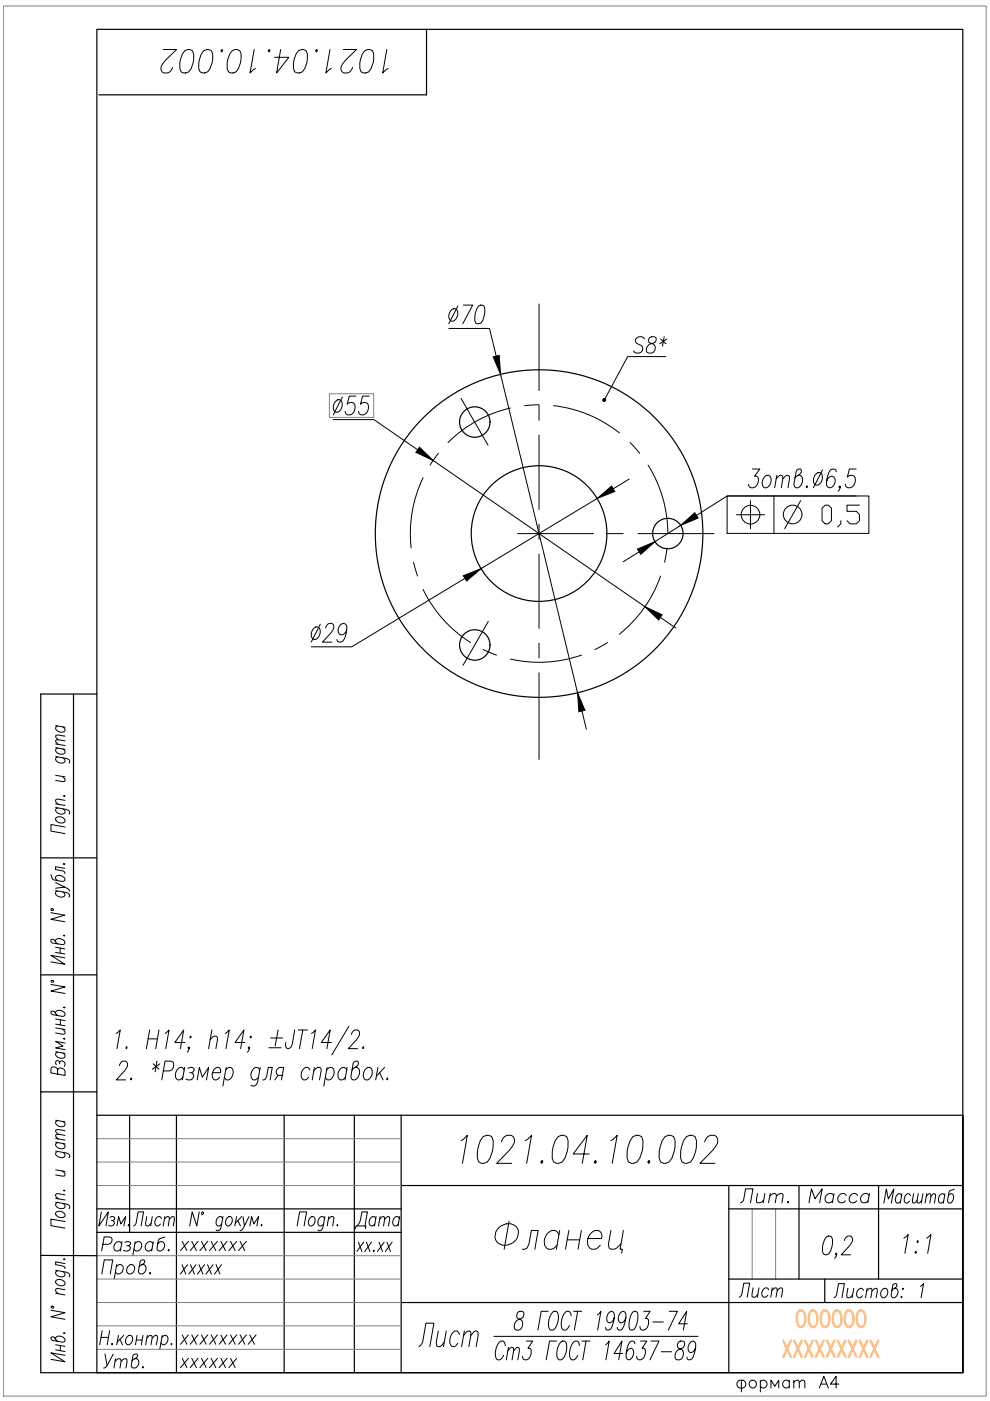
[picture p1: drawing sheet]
<svg xmlns="http://www.w3.org/2000/svg" width="210mm" height="297mm" viewBox="0 0 210 297" stroke-linecap="round" stroke-linejoin="round" font-family="sans-serif">
<defs><g id="words">
<text font-size="11.5" x="103.7" y="267.1">Фланец</text>
<text font-size="10.1" x="96.7" y="248">1021.04.10.002</text>
<g font-size="8.8">
<text x="32.8" y="16.6">1021.04.10.002</text>
<text x="87.5" y="286.8">Лист</text>
</g>
<g font-size="7.1">
<text x="133" y="76.2">S8*</text>
<text x="74.1" y="261.8">Дата</text>
</g>
<text font-size="7.1" fill="#ffbf7f" x="167.6" y="282.6">OOOOOO</text>
<g font-size="6.6">
<text x="186.3" y="256.5">Масштаб</text>
<text x="20.8" y="291.4">Утв.</text>
<text x="154.9" y="296.3">формат А4</text>
</g>
<g font-size="6.2">
<text x="155.9" y="256.1">Лит.</text>
<text x="170.4" y="256.1">Масса</text>
<text x="27.2" y="261.1">Лист</text>
<text x="155.6" y="276.2">Лист</text>
<text x="175.7" y="276.2">Листов: 1</text>
</g>
<text font-size="5.3" x="74.4" y="266.7">xx.xx</text>
<g font-size="4.9">
<text x="37" y="266.3">xxxxxxx</text>
<text x="37" y="271.3">xxxxx</text>
<text x="37" y="286.1">xxxxxxxx</text>
<text x="37" y="291">xxxxxx</text>
</g>
</g></defs>
<!-- layer: Text -->
<g fill="none" stroke="#000" stroke-width=".21">
<path d="M11.8 158.5l2 .4M11.8 157.7l2 .4M11.8 153.9l2 .3M12.2 158.6l-.4 .3a1.18 1.18 0 0 0 2 .7v-.3l-.4-.5M12.2 153.9l-.4 .4a1.18 1.18 0 0 0 2 .6v-.3l-.4-.5M13.8 157.1l-1.9-.2-.1 .3 .6 .6M13.8 156.1l-1.9-.2-.1 .3 .6 .6M11.8 171.2l2.7 .6a.5 .5 0 0 1 .1 .8M11.8 160.4l2.7 .6a.5 .5 0 0 1 .1 .8M11.8 170.4l2 .4M11.8 164.4l2 .3M11.9 173.3a1.22 1.22 0 0 1 1.9 .9 1.18 1.18 0 0 1-2-.7z"/>
<path d="M12.2 171.3l-.4 .3a1.18 1.18 0 0 0 2 .7v-.3l-.4-.5M12.2 160.5l-.4 .3a1.18 1.18 0 0 0 2 .7v-.3l-.4-.5M13.2 164.6l.6 .6-.2 .5-1.8-.2M13.5 168.7l.3 .1zM13.8 175.3l-3-.5v1.4l3 .5M13.8 169.7l-1.9-.2-.1 .4 .6 .6M10.8 193.5l2.9 .5-2.9 .9 2.9 .5M10.8 185.5a1.33 1.33 0 0 0 .7 1.1l1.7 .3 .4-.1 .1-.2a1.17 1.17 0 0 0-1.9-.7v.3l.4 .5M10.9 192.7h.4v.3h-.4zM11.8 199.6v-.3a1.17 1.17 0 0 1 1.9 .7l-.1 .2-.4 .1-2.1-.4-.3-.3 .1-.4a.84 .84 0 0 1 1 .7l.3 .2M11.8 188.8l2.7 .6a.52 .52 0 0 1 .1 .8M11.8 187.1l1.9 1-1.9 .2"/>
<path d="M12.2 188.9a.5 .5 0 0 0-.4 .3 .5 .5 0 0 0 .1 .5 1.26 1.26 0 0 0 1.8 .2v-.3l-.4-.5M13.5 198.4l.1-.1 .1 .1zM13.5 183.2l.1-.1 .1 .1zM13.7 188.1a1.13 1.13 0 0 1 1 .9M13.7 184.1l-1.9-.3v.6l1.8 .4 .1 .4M10.8 208.7l3 .6-3 .8 3 .5M10.9 207.9h.4v.3h-.4zM11.8 200.8l1.9 .4M11.8 201.9l1.9 .4M11.8 214.9v-.4a1.18 1.18 0 0 1 2 .7l-.6 .3-2.1-.4-.3-.3v-.3l.2-.1a.88 .88 0 0 1 .9 .7l.3 .2M11.8 217.9l2 .4M11.8 216l2 .4"/>
<path d="M11.8 217.1l2 .4M12.7 201v1.1M12.8 216.2v1.1M13.2 218.2l.6 .6-.2 .4-1.8-.2M13.5 213.6h.3l-.2 .1zM13.7 203.1l-2.9-.6 2.9 1.9-2.9-.5M24.6 219.1l.9-.7-.7 3.9M31.7 218.4l-.7 3.9M33.7 218.4l-.7 3.9M35 219.1l.8-.7-.7 3.9M40.2 219.9l.2-.2 .1 .2-.1 .2zM44.9 218.4l-.7 3.9"/>
<path d="M47.8 219.1l.8-.7-.7 3.9M53.2 219.7l.1 .2-.2 .2-.1-.2zM59 218.4l-.7 3.4M62.5 218.4l-.5 3a1.02 1.02 0 0 1-1.1 .9 .96 .96 0 0 1-.3-1.3M63.2 218.4h2M64.2 218.4l-.7 3.9M66 219.1l.9-.7-.7 3.9M74 217.6l-3.7 6.1M74.5 219.3l.1-.2a.99 .99 0 0 1 1.5-.5 1.09 1.09 0 0 1-.1 1.3l-2.2 2.4h2M11.8 237.5l2 .3M11.8 223l2 .3M12.2 237.6l-.4 .3a1.18 1.18 0 0 0 2 .6v-.2l-.4-.5"/>
<path d="M12.2 226.8a.78 .78 0 0 0-.6-.6 .78 .78 0 0 0-.8 .4v.9l3 .5v-.9a.87 .87 0 0 0-.7-.6 .87 .87 0 0 0-.9 .3v.9M12.2 223.1l-.4 .3a1.18 1.18 0 0 0 2 .6v-.3l-.4-.4M12.6 225.2a.61 .61 0 0 1 .7-.3 .61 .61 0 0 1 .5 .5l-.2 .7M12.6 225.5l-.1-.5-.6-.1-.1 .3 .1 .6M13.5 220.2l.3 .1h-.2zM13.8 239.7l-1.9-.2-.1 .4 .6 .6M13.8 221.1l-2-.3 1.6 1-1.6 .4 2 .3M25.3 225.9l.1-.2a.97 .97 0 0 1 1.5-.5 1.08 1.08 0 0 1-.1 1.3l-2.2 2.5h2M26.8 222l.2 .1-.2 .2-.1-.2zM27.7 228.8l.1-.2 .1 .2-.1 .2zM31.4 220.3h2M32.5 225.6l1.2 1.1"/>
<path d="M33.3 225l-.4 2.2M33.9 225.6l-1.6 1.1M34.6 227.1h1.3a1.27 1.27 0 0 0 .8-1.9l-.4-.2h-1.3l-.7 4M39.1 226.9l-.5-.6a1.55 1.55 0 0 0-1.3 2.3l.4 .4h.4l.7-.6M39.1 226.3l-.4 2.7M39.2 221h-2.1l1.9-2.6-.7 3.9M39.8 226.5l.5-.2 .8 .2 .1 .4-.2 .3-.8 .2M40.1 222.1l-.1 .2-.1-.2 .1-.1a.97 .97 0 0 1-.3 1.1M40.6 227.4a.81 .81 0 0 1 .5 .9 .81 .81 0 0 1-.7 .7h-.6l-.4-.2M41.8 229l.5-2.7 .6 2.1 1.3-2.1-.4 2.7M44.5 220.5l.9-.8h.4l.3 .2v.6l-.3 1.8M45 227.4h1.7a.73 .73 0 0 0-.1-.9 .73 .73 0 0 0-1 0 1.59 1.59 0 0 0-.1 2.5h.4l.7-.6"/>
<path d="M47.8 226.9l.7-.6h.4a1.54 1.54 0 0 1 .4 1.6 1.54 1.54 0 0 1-1.3 1.1l-.4-.6M47.9 226.3l-.6 4M52 221h-2.2l1.9-2.6-.7 3.9M52.9 222.1l-.2 .2-.1-.2 .2-.1a.94 .94 0 0 1-.4 1.1M55.1 226.9a.75 .75 0 0 0-1.2-.4 1.59 1.59 0 0 0-.2 2.5h.4l.7-.6M55.2 226.3l-.6 3a1.04 1.04 0 0 1-1.1 1l-.3-.2M55.7 229l.6-.2 .2-.6 .4-1.9h.8l-.4 2.7M57 222.1h2.6M57.4 220.1h2.5M59 228l-.7 1M59.8 228h-.8a.94 .94 0 0 1-.4-.9 .94 .94 0 0 1 .7-.8h.8l-.4 2.7M65.7 226.9l-.5-.6a1.53 1.53 0 0 0-1.3 1 1.53 1.53 0 0 0 .5 1.7h.4l.6-.6"/>
<path d="M66.5 227.1l.9-.8h.4l.2 .2 .1 .4-.4 2.1M66.7 226.3l-.5 2.7M69.2 226.9l.7-.6h.4a1.53 1.53 0 0 1 .5 1.6 1.53 1.53 0 0 1-1.3 1.1l-.5-.6M69.3 226.3l-.6 4M70.3 221h-2.2l1.9-2.6-.7 3.9M73.5 226.9l-.5-.6a1.53 1.53 0 0 0-1.3 1 1.53 1.53 0 0 0 .4 1.7h.5l.6-.6M73.6 226.3l-.5 2.7M75.3 226.3h.4a1.53 1.53 0 0 1 .4 1.6 1.53 1.53 0 0 1-1.3 1.1l-.3-.4-.1-.4 .5-2.8 .5-.4h.4l.1 .2a1.14 1.14 0 0 1-.9 1.3l-.4 .4M77 222l.1 .1-.1 .2-.1-.2zM77.7 226.5l.7-.2a1.53 1.53 0 0 1 .4 1.6 1.53 1.53 0 0 1-1.3 1.1 1.59 1.59 0 0 1 .2-2.5zM80.1 226.3l-.4 2.7M80.5 227.4l.7 1.6"/>
<path d="M81.5 226.3l-1.7 1.9M82.1 228.6l.1 .2-.1 .2-.1-.2zM11.8 254.9l2.7 .5a.5 .5 0 0 1 .1 .9M11.8 244.1l2.7 .5a.5 .5 0 0 1 .1 .8M11.8 254.1l2 .3M11.8 248l2 .4M11.8 242.2l2 .3M11.8 241.4l2 .3M11.9 257a1.22 1.22 0 0 1 1.9 .8 1.18 1.18 0 0 1-2-.6zM12.2 255l-.4 .3a1.18 1.18 0 0 0 2 .6v-.3l-.4-.5M12.2 244.1l-.4 .4a1.18 1.18 0 0 0 2 .6v-.3l-.4-.5M12.2 242.3l-.4 .3a1.18 1.18 0 0 0 2 .6v-.3l-.4-.5"/>
<path d="M13.2 248.3l.6 .6-.2 .4-1.8-.2M13.5 252.4h.3l-.2 .1zM13.8 259l-3-.5v1.4l3 .5M13.8 253.3l-1.9-.2-.1 .5 .6 .6M13.8 240.7l-1.9-.2-.1 .4 .6 .6M21.5 256.9l-.5 3 2-3-.5 3M23.3 258.1l.4-.2 .6 .2-.1 .6-.6 .1M23.9 258.8l.3 .3a.73 .73 0 0 1-.3 .8 .73 .73 0 0 1-.9-.1M24.8 259.9l.4-2 .4 1.6 1-1.6-.3 2M42.2 256.9l-.5 3-.9-3-.6 3M42.8 257h.3l.1 .2-.3 .3-.1-.1zM47.2 258.4l-.4-.5a1.15 1.15 0 0 0-.9 .8 1.15 1.15 0 0 0 .3 1.2h.3l.5-.4"/>
<path d="M47.3 257.9l-.6 2.7a.56 .56 0 0 1-.9 .2M48.3 258.1l.6-.2a1.16 1.16 0 0 1 .3 1.2 1.16 1.16 0 0 1-1 .8 1.2 1.2 0 0 1 .1-1.8zM50.2 257.9l-.4 2M50.4 258.8l.6 1.1M51.2 257.9l-1.3 1.5M51.5 257.9l.3 2 1-2M51.8 259.9a1.23 1.23 0 0 1-.9 1M53 259.9l.3-2 .5 1.6 1-1.6-.3 2M55.4 259.8l.1-.1 .1 .1-.2 .1zM63 259.9l.5-3h1.5l-.5 3M65.6 258.4l.5-.5h.3a1.14 1.14 0 0 1 .3 1.3 1.14 1.14 0 0 1-.9 .7 1.06 1.06 0 0 1-.2-1.5zM68.8 258.4l-.4-.5a1.15 1.15 0 0 0-.9 .8 1.15 1.15 0 0 0 .3 1.2h.3l.5-.4"/>
<path d="M68.9 257.9l-.6 2.7a.53 .53 0 0 1-.9 .2M69.6 258.5l.7-.6 .5 .2-.3 1.8M69.7 257.9l-.3 2M71.4 259.8l.2-.1v.1l-.1 .1zM10.8 277.8l3 .5-3 .9 3 .5M10.9 277h.4v.3h-.4zM11.8 269.3l2.7 .6 .3 .4-.2 .4M11.8 274.2l2 .4M11.9 271.4a1.22 1.22 0 0 1 1.9 .9 1.18 1.18 0 0 1-2-.7zM12.2 269.4l-.4 .3a1.18 1.18 0 0 0 2 .7v-.3l-.4-.5M13.5 267h.3l-.2 .1zM13.8 273.5l-1.9-.3-.1 .5 .6 .6"/>
<path d="M13.8 267.9l-2-.4v.6l1.8 .5 .2 .4M21.6 270.1l.5-3h1.8l-.5 3M21.8 263.8h1.2a.81 .81 0 0 0 .7-.7 .81 .81 0 0 0-.5-.8h-1.1l-.5 2.9M24.7 268.5a.8 .8 0 0 1 1-.3 .8 .8 0 0 1 .4 1.1 .86 .86 0 0 1-.7 .8 .86 .86 0 0 1-.9-.4M24.8 268.1l-.6 3M25.8 263.7a.86 .86 0 0 0-1-.4 .86 .86 0 0 0-.6 .8 .79 .79 0 0 0 .3 1.1 .79 .79 0 0 0 1.1-.4M25.9 263.2l-.4 2M26.5 263.4a.77 .77 0 0 1 1.2 .3l-.5 .4h-.3M27.1 268.5a.79 .79 0 0 1 1.1-.3 .79 .79 0 0 1 .3 1.1 .83 .83 0 0 1-.8 .8 .83 .83 0 0 1-.9-.8zM27.2 264.1l.4 .3a.69 .69 0 0 1-.5 .8l-.9-.1M28.6 263.7a.78 .78 0 0 1 .7-.5 .78 .78 0 0 1 .7 .5 1.08 1.08 0 0 1-.2 1.2 1.08 1.08 0 0 1-1.2 .2l-.2-.3M28.7 263.2l-.5 3"/>
<path d="M30.1 268.1a.88 .88 0 0 1 .9 .6 .88 .88 0 0 1-.3 1 .77 .77 0 0 1-1.3 .1l-.1-.3 .4-2.1 .4-.3h.4l.2 .4-.2 .3-1 .7M31.7 270l.1-.2 .1 .2-.1 .1zM32.4 263.7a.86 .86 0 0 0-.9-.4 .86 .86 0 0 0-.7 .8 .78 .78 0 0 0 .4 1.1 .78 .78 0 0 0 1-.4M32.5 263.2l-.3 2M35 262.3l-1 .3-.4 .4-.3 2a1 1 0 0 0 1.4-.1 1 1 0 0 0 0-1.4v-.1a.82 .82 0 0 0-1.2 .3M109.8 278.2a.9 .9 0 0 0 .5 1.5 1.23 1.23 0 0 1 .5 1.5 1.23 1.23 0 0 1-1.3 .8l-.3-.2a1.64 1.64 0 0 1 1.3-2.3 1.09 1.09 0 0 0 .5-1.3l-.3-.2zM116.2 278h-1.4l-.7 4M117.2 278.2l.2-.2h.5a3 3 0 0 1-.7 4h-.5a3.1 3.1 0 0 1 .5-3.8zM121.1 279l-.1-.6-.4-.4a1.18 1.18 0 0 0-1.2 1 2.65 2.65 0 0 0 .1 3 1.18 1.18 0 0 0 1.2-.9M121.6 278h1.7M122.5 278l-.7 4M126.6 278.8l.8-.8-.7 4"/>
<path d="M130.2 279.4a1.23 1.23 0 0 1-1 1.1 1.18 1.18 0 0 1-.3-1.9l.7-.6 .5 .2a4.1 4.1 0 0 1-.7 3.6l-.6 .2-.4-.2v-.4M132.7 279.4a1.19 1.19 0 0 1-1.1 1.1 1.18 1.18 0 0 1-.3-1.9l.8-.6 .4 .2a4.1 4.1 0 0 1-.6 3.6l-.7 .2-.3-.2v-.4M134.1 278.2l.4-.2 .6 .2a4.6 4.6 0 0 1-.6 3.6l-.4 .2-.6-.2a4.8 4.8 0 0 1 .6-3.6zM136.5 278h1.3l-1 1.5h.4a1.62 1.62 0 0 1-.7 2.5l-.7-.2-.1-.6M141.9 278h1.7l-1.9 4M175.2 262.3l.4-.2 .7 .2a4 4 0 0 1-.6 3.6l-.5 .1-.6-.1a4 4 0 0 1 .6-3.6zM177.4 265.9l-.2 .1-.1-.1 .2-.2a.93 .93 0 0 1-.3 1.1M179 263a.99 .99 0 0 1 1.6-.7 1.08 1.08 0 0 1-.1 1.3l-2.1 2.4h1.9M191.6 262.5l1-.8-.7 4M194 265.5l.2-.2 .1 .2-.2 .2zM194.6 263.1l.1 .2-.2 .2-.1-.2zM196.5 262.5l.9-.8-.7 4"/>
<path d="M11.8 283.9v-.3a1.18 1.18 0 0 1 2 .7l-.6 .3-2.1-.4-.3-.4v-.3h.2a.88 .88 0 0 1 .9 .6l.3 .3M11.8 285.1l2 .4M11.8 286.2l2 .4M12.8 285.3v1.1M13.5 282.6l.3 .1-.2 .1zM13.8 287.4l-3-.6 3 1.9-3-.5M21.4 283.5h1.6M21.7 282.1l-.6 3M23.2 282.1l-.5 3M25.1 283.1l-.3 2M26.2 283.1l-1.3 1.4M26.8 283.5a.69 .69 0 0 1 1.1-.2 1.19 1.19 0 0 1-.9 1.8 .99 .99 0 0 1-.2-1.6z"/>
<path d="M29.1 283.1l-.4 2M30.3 283.1l-.3 2M31.1 283.7l.7-.6 .4 .2-.2 1.8M31.2 283.1l-.3 2M32.3 283.7l.6-.6 .5 .2-.2 1.8M34.3 283.5l.6-.4h.3a1.13 1.13 0 0 1 .3 1.3 1.13 1.13 0 0 1-1 .7l-.4-.4M34.4 283.1l-.5 3M104.7 283.3h43.3M107.1 285.3l-.2-.8-.2-.2a1.63 1.63 0 0 0-1.5 1.6 2.43 2.43 0 0 0 .3 2.4 1.18 1.18 0 0 0 1.3-.9M107.7 286.4l.7-.7 .5 .2-.3 2.4M107.8 285.7l-.5 2.6M108.9 286.4l.8-.7 .4 .2-.3 2.4"/>
<path d="M111.6 284.3h1.4l-1.1 1.6h.4a1.62 1.62 0 0 1-.7 2.4l-.7-.2-.1-.6M118 284.3h-1.5l-.7 4M118.9 284.5l.3-.2h.5a2.79 2.79 0 0 1-.1 3.4l-.6 .6h-.5a2.79 2.79 0 0 1 .1-3.4zM122.9 285.3l-.3-.8-.2-.2a1.63 1.63 0 0 0-1.5 1.6 2.43 2.43 0 0 0 .3 2.4 1.18 1.18 0 0 0 1.3-.9M123.4 284.3h1.7M124.3 284.3l-.7 4M128.4 285.1l.8-.8-.7 4M132 287h-1.8l1.7-2.7-.7 4M134.6 284.9l-.1-.4-.3-.2-.7 .2a5.7 5.7 0 0 0-.8 3.2l.2 .4 .4 .2a1.41 1.41 0 0 0 1-1 1.41 1.41 0 0 0-.5-1.4 1.19 1.19 0 0 0-1 1.1M135.8 284.3h1.3l-.9 1.6h.3a1.53 1.53 0 0 1-1 2.4l-.4-.2-.1-.6M138 284.3h1.7l-1.9 4M138.4 280.3h2.2"/>
<path d="M140.2 286.6h2.2M143.9 284.5a.9 .9 0 0 0 .4 1.5 1.23 1.23 0 0 1 .5 1.5 1.23 1.23 0 0 1-1.2 .8l-.4-.2a1.64 1.64 0 0 1 1.4-2.2 1.09 1.09 0 0 0 .5-1.4l-.3-.2zM145.7 280.7h-1.8l1.7-2.7-.7 4M147.5 285.7a1.22 1.22 0 0 1-1.1 1.1 1.41 1.41 0 0 1-.5-1.4 1.41 1.41 0 0 1 1.1-1.1l.3 .2a4.1 4.1 0 0 1-.6 3.6l-.7 .2-.3-.2v-.4"/>
</g>
<!-- layer: 0 -->
<g fill="none" stroke="#000" stroke-width=".25">
<path d="M20.5 6.2h183.6v284.8h-183.6zM90.4 6.2v13.9h-69.4M15.6 147.2v143.8M20.5 147.2h-11.9v143.8h195.5M8.6 181.9h11.9M8.6 206.7h11.9M8.6 231.5h.1M8.6 231.5h11.9M20.5 236.5h183.6M27.5 236.5v24.8M37.4 236.5v54.5M60.2 236.5v54.5"/>
<path d="M75.1 236.5v54.5M85.1 236.5v54.5M20.5 256.3h64.6M85.1 251.4h119M154.5 251.4v39.6M154.5 256.3h49.6M169.4 251.4v19.8M186.3 251.4v19.8M8.6 266.2h11.9M20.5 261.3h64.6M85.1 276.2h119M154.5 271.2h49.6"/>
<path d="M204.1 291v-54.5v54.5"/>
<circle cx="100.7" cy="89.5" r="3.2"/>
<circle cx="114.3" cy="113.1" r="34.7"/>
<circle cx="114.3" cy="113.1" r="14.4"/>
<circle cx="141.6" cy="113.1" r="3.2"/>
<circle cx="100.7" cy="136.7" r="3.2"/>
</g>
<!-- layer: Slim -->
<path d="M.7 1.3h208.4v294.7h-208.4zM69.8 83.5h9.4v5h-9.4zM20.5 246.4h64.6M20.5 241.4h64.6M20.5 251.4h64.6M159.5 256.3v14.9M164.5 256.3v14.9M20.5 271.2h64.6M20.5 266.2h64.6M20.5 276.2h64.6M20.5 286.1h64.6M20.5 281.1h64.6" fill="none" stroke="#808080" stroke-width=".21"/>
<!-- layer: Wide -->
<g fill="none" stroke="#ffbf7f" stroke-width=".51">
<path d="M166.1 284.2l1.6 3.5M167.7 284.2l-1.6 3.5M168.4 284.2l1.6 3.5M170 284.2l-1.6 3.5M170.7 284.2l1.6 3.5M172.3 284.2l-1.6 3.5M173 284.2l1.6 3.5M174.6 284.2l-1.6 3.5M175.3 284.2l1.6 3.5M176.9 284.2l-1.6 3.5M177.6 284.2l1.7 3.5M179.3 284.2l-1.7 3.5"/>
<path d="M179.9 284.2l1.7 3.5M181.6 284.2l-1.7 3.5M182.3 284.2l1.6 3.5M183.9 284.2l-1.6 3.5M184.6 284.2l1.6 3.5M186.2 284.2l-1.6 3.5"/>
</g>
<!-- layer: Ax -->
<g fill="none" stroke="#000" stroke-width=".21">
<path d="M114.3 64.5v18.3M93 96.1l-1.8 2.5M97.8 84.5l5.7 9.9M108.2 86.5a27.3 27.3 0 0 0-13.2 7.3M114.3 86v3.1M114.3 92.2v15.8M114.3 85.8l-3.1 .2M117.4 86a27.3 27.3 0 0 1 13.9 5.8M133.6 93.8l2 2.3M137.4 98.6a27.3 27.3 0 0 1 4.2 14.5M87.7 119.2l.8 2.9M89.7 101.3a27.3 27.3 0 0 0-2.5 14.9"/>
<path d="M109.8 113.1h16M114.3 111.2v3.1M114.3 117.5v15.7M129 113.1h3.1M135.3 113.1h16.1M141.4 116.2l-.5 3M89.7 125a27.3 27.3 0 0 0 10.1 11.2M102.5 137.7l2.8 1.2M103.5 131.7l-5.3 9.4M114.3 136.4v3.1M123.3 138.9a27.3 27.3 0 0 1-15.1 .8M128.8 136.2l-2.7 1.5"/>
<path d="M140.1 122.1a27.3 27.3 0 0 1-8.8 12.4M114.3 142.7v18.3"/>
</g>
<!-- layer: Dim -->
<g fill="none" stroke="#000" stroke-width=".21">
<path d="M95.2 69.6h8.6l1.4 5.9M95.8 65.6l.7-.2a1.53 1.53 0 0 1 .5 1.7 1.53 1.53 0 0 1-1.3 1 1.59 1.59 0 0 1 .1-2.5zM97.1 64.9l-1.9 3.7M98.2 64.7h2l-2.1 3.9M101.5 64.9l.4-.2 .7 .2a4.1 4.1 0 0 1-.6 3.6l-.5 .1-.7-.1a4.1 4.1 0 0 1 .7-3.6zM106.1 79.4l16.4 67.5M70.6 89h8.7l9.3 6.4M71.3 84.9l.8-.1a1.53 1.53 0 0 1 .4 1.6 1.53 1.53 0 0 1-1.3 1 1.59 1.59 0 0 1 .1-2.5zM72.6 84.2l-2 3.8M75.5 84h-1.5l-.4 1.7a.96 .96 0 0 1 1.7 .2 1.56 1.56 0 0 1-1.5 2.1l-.4-.2-.2-.6M78.3 84h-1.4l-.5 1.7a.96 .96 0 0 1 1.7 .2 1.56 1.56 0 0 1-1.5 2.1l-.4-.2-.2-.6M91.8 97.6l44.9 31"/>
<path d="M159.5 99.4h1.6l-1.1 1.6h.4l.3 .2a1.59 1.59 0 0 1-1.4 2.2l-.4-.2-.2-.5M174.4 99.6l-1.9 3.8M181.5 99.4h-1.4l-.5 1.8a.98 .98 0 0 1 1.7 .1 1.45 1.45 0 0 1-.3 1.6 1.45 1.45 0 0 1-1.6 .3l-.2-.5M126.6 105.7l-24.6 14.9M133.4 101.6l-3.4 2M135.5 117l-3.3 2.1M144.3 111.4l-5.4 3.5M154.2 105.2h30v7.9h-30zM156.2 109.1h5.9M159.1 106.2v5.9M162.2 101l.8-.2a1.53 1.53 0 0 1 .4 1.6 1.53 1.53 0 0 1-1.3 1 1.59 1.59 0 0 1 .1-2.4zM164.1 105.2v7.9"/>
<path d="M164.6 101.5l.8-.7 .5 .2-.2 2.4M164.7 100.8l-.5 2.6M166 101.5l.8-.7 .6 .2-.3 2.4M169.2 100.8h.5a1.53 1.53 0 0 1 .4 1.6 1.53 1.53 0 0 1-1.3 1l-.3-.2-.2-.5 .5-2.9 .5-.4h.4l.2 .2a1.19 1.19 0 0 1-1 1.4l-.3 .3M169.8 106.2l-3.4 5.9M171.1 103l.1 .2-.2 .2-.1-.2zM173.1 100.4l.8-.2a1.53 1.53 0 0 1 .4 1.6 1.53 1.53 0 0 1-1.3 1 1.59 1.59 0 0 1 .1-2.4zM174.3 107.8l.6-.7h.7l.7 .7v2.6l-.7 .7h-.7l-.6-.7zM177.3 100l-.1-.4-.4-.2-.7 .2a5.3 5.3 0 0 0-.9 3.2l.3 .4 .4 .2a1.45 1.45 0 0 0 .9-2.2l-.4-.2a1.28 1.28 0 0 0-1.2 1.1M178.2 103.2l-.2 .2-.1-.2 .1-.2a.93 .93 0 0 1-.3 1.2M178.3 110.4v.7l-.7 .6M181.5 105.2h-27.3l-6.5 4.1"/>
<path d="M182.2 107.1h-2.6v1.3h2l.6 .7v1.3l-.6 .7h-1.4l-.6-.7M66.6 133.1l.8-.2a1.53 1.53 0 0 1 .4 1.6 1.53 1.53 0 0 1-1.3 1.1 1.59 1.59 0 0 1 .1-2.5zM67.9 132.4l-1.9 3.7M69.1 133.1v-.2a.98 .98 0 0 1 1.5-.5 1.13 1.13 0 0 1-.1 1.3l-2.1 2.4h2M73.5 133.5a1.08 1.08 0 0 1-1.5 .9 1.45 1.45 0 0 1 .9-2.2l.4 .2a3.7 3.7 0 0 1-.6 3.6l-.8 .1-.4-.1v-.4M98.6 122.6l-24 14.5h-8.6M140 130.9l3.3 2.3M123.4 150.7l.9 3.9"/>
<circle cx="159.1" cy="109.1" r="1.98"/>
<circle cx="168.1" cy="109.1" r="1.98"/>
</g>
<path d="M104.6 75.7l1.2-.3 .3 4zM88.9 94.8l2.9 2.8-3.6-1.7zM126.6 105.7l3.1-2.6 .7 1.1zM135.2 116.4l3.7-1.5-3 2.6zM144.3 111.4l3-2.7 .7 1.1zM98.2 122.1l3.8-1.5-3.1 2.6zM136.7 128.6l3.7 1.7-.8 1.1zM122.5 146.9l1.5 3.7-1.3 .3z" fill="#000" stroke="#000" stroke-width=".21"/>
<!-- layer: 0 -->
<g fill="#000" stroke="#000" stroke-width=".21">
<path d="M127.9 84.7v.1h.2zM127.9 84.8h.2l-.2 .1zM127.9 84.9l.1 .1 .1-.2z"/>
<path d="M128.1 84.8l-.1 .2h.1zM128.1 84.8l.2 .2h-.2zM128.1 84.8l.2 .2v-.1z"/>
<path d="M128.1 84.5v.3l.1-.2zM128 84.6l.1-.1v.3zM128 84.6l-.1 .1 .2 .1z"/>
<path d="M128.1 84.8l.2 .1 .1-.1zM128.1 84.8l.2-.1 .1 .1zM128.2 84.6l-.1 .2 .2-.1z"/>
</g>
<path d="M141.2 75.6h-8.1l-4.9 9" fill="none" stroke="#000" stroke-width=".21"/>
<use href="#words"/>
</svg>
